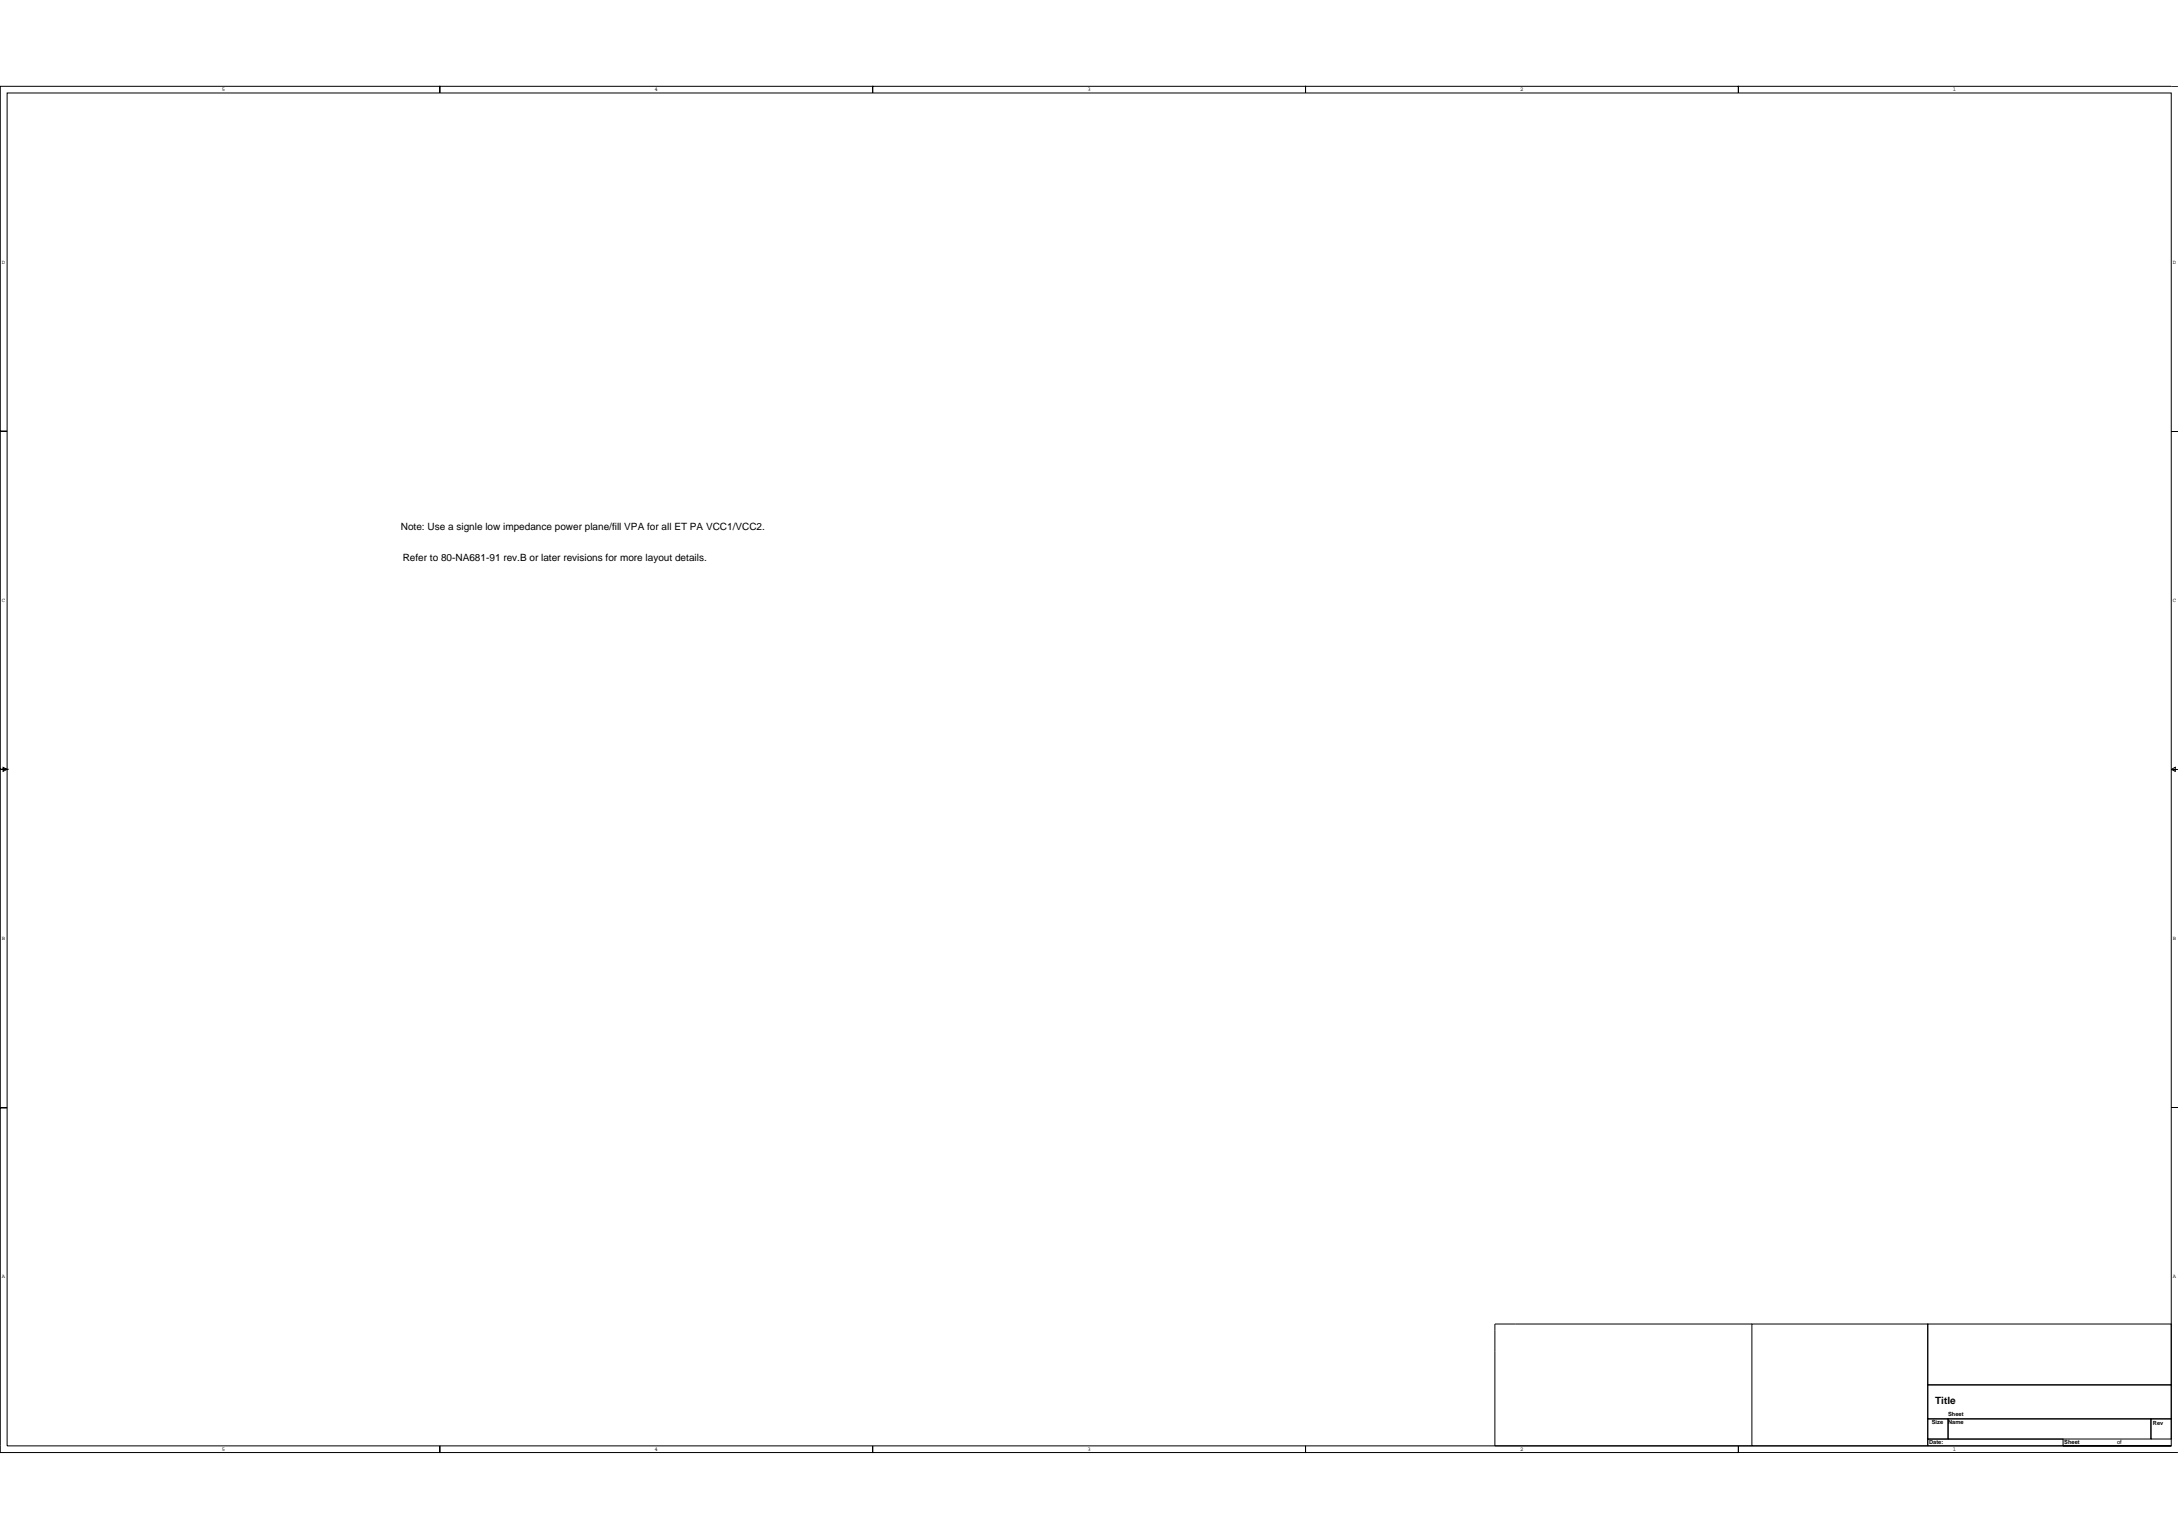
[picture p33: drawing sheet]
<svg xmlns="http://www.w3.org/2000/svg" width="297mm" height="210mm" viewBox="0 0 297 210" stroke-linecap="round" stroke-linejoin="round" font-family="sans-serif">
<defs><g id="words">
<g font-size="1.4">
<text x="54.7" y="72.3">Note: Use a signle low impedance power plane/fill VPA for all ET PA VCC1/VCC2.</text>
<text x="54.9" y="76.5">Refer to 80-NA681-91 rev.B or later revisions for more layout details.</text>
<text x="263.9" y="191.4">Title</text>
</g>
<g font-size=".8">
<text x="30.2" y="12.4">5</text>
<text x="89.3" y="12.4">4</text>
<text x="148.3" y="12.4">3</text>
<text x="207.3" y="12.4">2</text>
<text x="266.3" y="12.4">1</text>
<text x=".3" y="36">D</text>
<text x="296.3" y="36">D</text>
<text x=".3" y="82.1">C</text>
<text x="296.3" y="82.1">C</text>
<text x=".3" y="128.2">B</text>
<text x="296.3" y="128.2">B</text>
<text x=".3" y="174.3">A</text>
<text x="296.3" y="174.3">A</text>
<text x="30.2" y="197.8">5</text>
<text x="89.3" y="197.8">4</text>
<text x="148.3" y="197.8">3</text>
<text x="207.3" y="197.8">2</text>
<text x="263.1" y="196.8">Date:</text>
<text x="263.5" y="194.2">Size</text>
<text x="265.7" y="193">Sheet</text>
<text x="265.7" y="194.1">Name</text>
<text x="266.3" y="197.8">1</text>
<text x="281.5" y="196.8">Sheet</text>
<text x="288.7" y="196.8">of</text>
<text x="293.6" y="194.3">Rev</text>
</g>
</g></defs>
<g fill="none" stroke="#000" stroke-width=".14">
<path d="M1 12.7h295.1v184.4h-295.1zM297 11.8h-59.9v.9v-.9h-59v.9v-.9h-59.1v.9v-.9h-59v.9v-.9h-60v47h1h-1v46.1h1l-.6 .3v-.6l.6 .3h-1v46.1h1h-1v46.1v1h60v-1v1h59v-1v1h59.1v-1v1h59v-1v1h59.9M297 58.8h-.9h.9M296.1 104.9l.6-.3v.6zM296.1 104.9h.9M297 151h-.9h.9M238.9 180.5h24v16.6h-24zM238.9 180.5h-35v16.6h35M262.9 196.2h18.5v.9h-18.5zM262.9 180.5h33.2v8.3h-33.2zM262.9 188.8h33.2v4.7h-33.2zM262.9 193.5h2.8v2.7h-2.8z"/>
<path d="M265.7 193.5h27.6v2.7h-27.6zM281.4 197.1h14.7zM293.3 193.5h2.8v2.7h-2.8z"/>
</g>
<use href="#words"/>
</svg>
